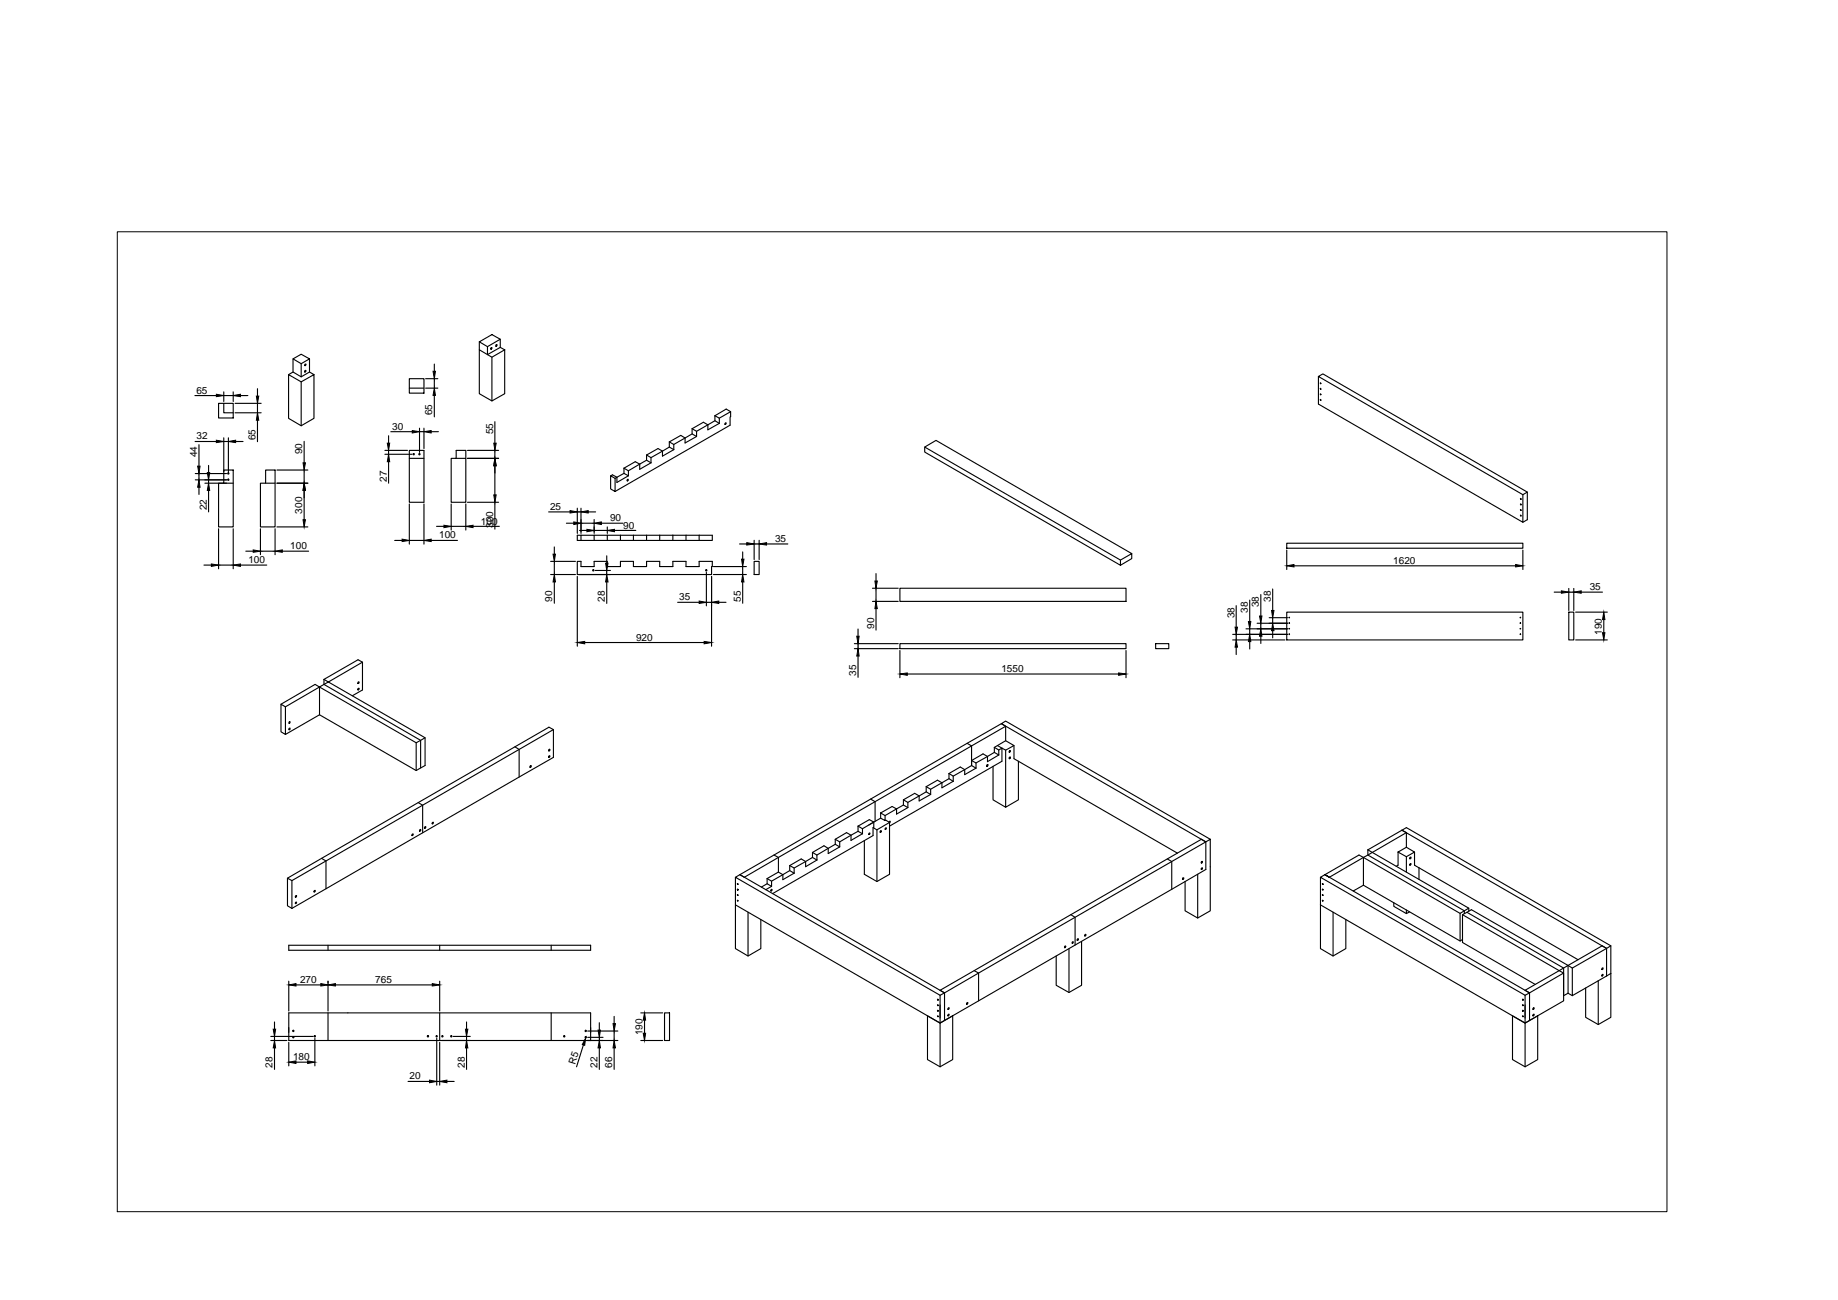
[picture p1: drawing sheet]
<svg xmlns="http://www.w3.org/2000/svg" width="420mm" height="297mm" viewBox="0 0 420 297" stroke-linecap="round" stroke-linejoin="round" font-family="sans-serif">
<defs><g id="words">
<g font-size="2.3">
<text x="44.9" y="89.9">65</text>
<text x="98.8" y="94.9" transform="rotate(-90 98.8 94.9)">65</text>
<text x="44.9" y="100.4">32</text>
<text x="58.4" y="100.6" transform="rotate(-90 58.4 100.6)">65</text>
<text x="89.7" y="98.2">30</text>
<text x="112.7" y="99.3" transform="rotate(-90 112.7 99.3)">55</text>
<text x="45.1" y="104.5" transform="rotate(-90 45.1 104.5)">44</text>
<text x="69.1" y="103.8" transform="rotate(-90 69.1 103.8)">90</text>
<text x="88.4" y="110.1" transform="rotate(-90 88.4 110.1)">27</text>
<text x="47.3" y="116.6" transform="rotate(-90 47.3 116.6)">22</text>
<text x="69.1" y="117.3" transform="rotate(-90 69.1 117.3)">300</text>
<text x="110" y="119.8">100</text>
<text x="125.7" y="116.5">25</text>
<text x="139.5" y="119.1">90</text>
<text x="66.4" y="125.5">100</text>
<text x="100.4" y="123">100</text>
<text x="112.7" y="120.6" transform="rotate(-90 112.7 120.6)">300</text>
<text x="142.5" y="120.8">90</text>
<text x="177.2" y="123.8">35</text>
<text x="56.8" y="128.7">100</text>
<text x="318.5" y="128.8">1620</text>
<text x="126.3" y="137.5" transform="rotate(-90 126.3 137.5)">90</text>
<text x="138.3" y="137.5" transform="rotate(-90 138.3 137.5)">28</text>
<text x="155.3" y="137.2">35</text>
<text x="169.3" y="137.5" transform="rotate(-90 169.3 137.5)">55</text>
<text x="290.5" y="137.5" transform="rotate(-90 290.5 137.5)">38</text>
<text x="363.4" y="134.8">35</text>
<text x="199.8" y="143.6" transform="rotate(-90 199.8 143.6)">90</text>
<text x="282.2" y="141.3" transform="rotate(-90 282.2 141.3)">38</text>
<text x="285.2" y="140" transform="rotate(-90 285.2 140)">38</text>
<text x="287.8" y="138.8" transform="rotate(-90 287.8 138.8)">38</text>
<text x="145.4" y="146.4">920</text>
<text x="366.2" y="145.1" transform="rotate(-90 366.2 145.1)">190</text>
<text x="195.7" y="154.5" transform="rotate(-90 195.7 154.5)">35</text>
<text x="228.9" y="153.6">1550</text>
<text x="68.6" y="224.6">270</text>
<text x="85.8" y="224.6">765</text>
<text x="146.9" y="236.6" transform="rotate(-90 146.9 236.6)">190</text>
<text x="62.3" y="244" transform="rotate(-90 62.3 244)">28</text>
<text x="67" y="242.3">180</text>
<text x="106.2" y="244" transform="rotate(-90 106.2 244)">28</text>
<text x="131.5" y="243.4" transform="rotate(-73 131.5 243.4)">R5</text>
<text x="136.6" y="244" transform="rotate(-90 136.6 244)">22</text>
<text x="140" y="244" transform="rotate(-90 140 244)">66</text>
<text x="93.6" y="246.6">20</text>
</g>
</g></defs>
<!-- layer: 0 -->
<g fill="none" stroke="#000" stroke-width=".25">
<path d="M109.6 79.9l2.9 1.7 2.9-1.7v10.1l-2.9 1.6-2.9-1.6zM109.6 78.1l2.9-1.6 1.9 1-3 1.7zM109.6 78.1v1.8M111.4 79.2v1.8l3-1.6M113.4 78.8a.17 .17 0 0 1 .2 .2 .17 .17 0 0 1-.2 .1zM114.4 77.5v1.9l1 .5M44.5 90.4h5M50 92.2h3.3v3.3h-3.3zM51.2 92.2v2.1h2.1M51.2 89.5v2.2M51.2 90.4h2.1M53.3 89.5v2.2"/>
<path d="M53.7 92.2h6M53.7 94.3h6M55 90.4h1.7M58.9 88.8v1.7M58.9 92.2v2.1M58.9 96v4.9M67 82v3M68.8 83.1v3M68.8 87.2v10.1M69.7 84.7l.2-.1a.17 .17 0 0 1 .1 .2 .17 .17 0 0 1-.2 .2 .17 .17 0 0 1-.1-.2zM70.8 85l1 .6-3 1.6-2.8-1.6v10l2.8 1.7 3-1.7v-10M70.8 82l-2-1.1-1.8 1.1 1.8 1.1 2-1.1v3l-2 1.1-1.8-1.1-1 .6"/>
<path d="M88.8 99.6v1.7M89.3 98.6h4.9M93.6 86.5h3.3v3.3h-3.3zM93.6 88.7h3.3M95.9 97.8v5.6M95.9 98.6h1M96.9 97.8v4.7M97.3 88.7h2.8M97.3 86.5h2.8M98.6 98.6h1.6M99.3 83.2v1.6M99.3 86.5v2.2"/>
<path d="M99.3 90.3v5M112.5 81.6v10M113.1 96.4v4.9M158.2 98l1 .6v1.1M158.2 98v1.1l1 .6M158.2 99.1l-4.2 2.5M159.2 99.7l-2.6 1.5v-1.1l-1-.6-2.6 1.5M163.4 95l1 .5v1.2M163.4 95v1.1l1 .6M163.4 96.1l-4.2 2.5M164.4 95.5l2.6-1.4-.1 3.1-26.2 15M164.4 96.7l-2.6 1.5v-1.1l-1-.6-2.6 1.5"/>
<path d="M165.7 96.7l.3-.1-.2 .4zM167 94.1l-1-.6-2.6 1.5M301.4 86v6.3l46.7 27v-6.3M301.8 91.3l.1 .2zM301.8 90l.1 .2zM301.8 88.7l.1 .2zM44.6 100.9h4.9M44.6 109.6h7.2M44.6 108.2h7.2M45.5 101.6v4.9M45.5 108.2v1.4M45.5 111.3v1.7"/>
<path d="M46.8 110.4h6.5M47.7 106.3v1.7M47.7 109.6v.8M47.7 112.1v4.9M51.2 107.4h2.1v13h-3.3v-10h1.2zM51.2 100v7.8M51.2 100.9h1M52.2 100v7.8M53.9 100.9h1.7M60.7 107.4h2.2v13h-3.4v-10h1.2zM60.7 110.4h2.2M63.3 110.4h7.1"/>
<path d="M63.3 107.4h7.1M69.5 100.8v4.9M69.5 107.4v3M69.5 112.1v6.6M88 102.9h5.1M88 103.8h6.2M88.8 102.9v.9M88.8 105.5v4.9M93.6 104.7v-1.8h3.3v11.9h-3.3v-10.1h3.3M93.6 115.1v9.2M96.9 115.1v9.2M103.1 115.1v6"/>
<path d="M104.3 102.9h2.2v11.9h-3.4v-10.1h1.2zM104.3 104.7h2.2M106.5 115.1v6M106.9 104.7h7.1M106.9 114.8h7.1M106.9 102.9h7.1M113.1 102.9v1.8M113.1 106.4v6.7M113.1 114.8v6.1M125.4 117h4.9M129.5 119.5h1.7M132 116.1v5.8"/>
<path d="M132 117h.8M132.8 116.1v5.8M132.8 119.5h3M134.5 117h1.7M135.8 118.7v3.2M137.5 119.5h4.9M139.6 108.7l1 .6v3l-1-.6zM139.6 108.7l.4-.2 1 .6v1.1l2.7-1.5M142.6 107l1.1 .6v1.1M142.6 107v1.2l1.1 .5M142.6 108.2l-2 1.1M147.8 104l1 .6v1.1"/>
<path d="M147.8 104v1.2l1 .5M147.8 105.2l-4.1 2.4M148.8 105.7l-2.6 1.5v-1.2l-1-.5-2.6 1.5M153 101l1 .6v1.1M153 101v1.2l1 .5M153 102.2l-4.2 2.4M154 102.7l-2.6 1.5v-1.1l-1-.6-2.6 1.5M211.4 102.2l44.7 25.8M347.6 117.7l.1 .2zM347.6 116.4l.1 .2zM347.6 115.1l.1 .3zM347.6 113.9l.1 .2z"/>
<path d="M348.1 113l-46.7-27 1-.6 46.7 27v6.3l-1 .6M349.1 112.4l-1 .6M46.6 129.1h1.7M50 120.8v9.2M50 129.1h3.3M53.3 120.8v9.2M55 129.1h6M56.2 125.9h1.7M59.5 120.8v5.9M59.5 125.9h3.4M62.9 120.8v5.9M63.3 120.4h7.1"/>
<path d="M64.5 125.9h6M90.2 123.5h1.7M93.6 123.5h3.3M98.6 123.5h6M99.8 120.3h1.7M103.1 120.3h3.4M108.1 120.3h6M125.9 131.3h5.6M125.9 128.3h5.6M126.7 125v1.6M126.7 128.3v3M126.7 133v4.8"/>
<path d="M132 128.3h.8v1.2h3v-1.2h3v1.2h3v-1.2h3v1.2h3v-1.2h3v1.2h3v-1.2h3v1.2h3v-1.2h3v1.2h-.1v1.8h-30.7zM132 131.7v16M132.5 121.2h1.7M132.8 122.3v1.2M135.8 122.3v1.2M135.8 121.2h3M136.1 130.3h3.4M138.7 127v1.7M138.7 130.3v1M138.7 133v4.9M138.8 120.4v1.5M138.8 122.3v1.2"/>
<path d="M140.5 121.2h4.8M141.8 122.3v1.2M144.8 123.5h3M144.8 122.3h3M144.8 122.3h-12.8v1.2h12.8M144.8 122.3v1.2M147.8 122.3h15v1.2h-3M147.8 123.5h12M147.8 122.3v1.2M150.8 122.3v1.2M153.8 122.3v1.2M154.9 137.6h4.9"/>
<path d="M156.8 122.3v1.2M159.8 122.3v1.2M161.5 130.8v7.6M161.5 137.6h1.2M162.7 131.7v16M163.1 131.3h7.5M163.1 129.5h7.5M164.3 137.6h1.7M169.1 124.3h1.6M169.8 126.1v1.7M169.8 129.5v1.8M169.8 133v4.8"/>
<path d="M172.4 128.3h1.1v3h-1.1zM172.4 123.4v4.4M172.4 124.3h1.1M173.5 123.4v4.4M175.2 124.3h4.9M199.4 134.4h5.9M199.4 137.4h5.9M200.3 131.1v1.7M200.3 134.4v3M200.3 139.1v4.9M205.7 134.4h51.7v3h-51.7zM258.7 126.5v1.1l-2.6 1.6-44.7-25.9v-1.1l2.6-1.6 44.7 25.9-2.6 1.5v1.2"/>
<path d="M282.6 138.4v4.9M285.7 137.1v4.9M288.2 135.8v5M290.9 134.6v4.9M294.1 139.9h54v6.3h-54zM294.1 124.1h54v1.2h-54zM294.1 125.7v4.4M295.8 129.3h50.7M348.1 125.7v4.4M355.3 135.3h1.6M358.6 139.9h1.2v6.3h-1.2zM358.6 134.5v5"/>
<path d="M358.6 135.3h1.2M359.8 134.5v5M360.2 139.9h7.2M361.5 135.3h4.8M73 157l-7.8 4.5M74.1 155.2l7.7-4.5 1.1 .6v6.3l-2.3 1.4M74.1 155.2v1.2l22.1 12.8v6.3M74.1 155.2l1 .6M75.1 155.8l-2.1 1.2M75.1 155.8l22.1 12.8-2.1 1.1-22.1-12.7M82.9 151.3l-7.8 4.5M133.7 146.8h27.3"/>
<path d="M195.3 147.1h10M195.3 148.2h10M196.1 143.7v1.7M196.1 147.1v1.1M196.1 149.9v4.9M205.7 147.1h51.7v1.1h-51.7zM205.7 148.6v6.3M207.4 154h48.3M257.4 148.6v6.3M264.2 147.1h3v1.1h-3zM281.8 146.2h11.9M281.8 144.9h12.5"/>
<path d="M282.6 144.9v1.3M282.6 147.9v1.7M284.8 143.7h9.5M285.7 143.7v1.2M285.7 146.6v1.7M287.4 142.4h6.9M288.2 142.4v1.3M288.2 145.4v1.6M290.1 141.1h4.2M290.9 141.1v1.3M290.9 144.1v1.7M360.2 146.2h7.2"/>
<path d="M366.6 141.6v3M64.2 160.9l1 .6v6.3l-1-.6zM64.2 160.9l7.8-4.5 1 .6v6.3M66.1 164.9h.2l-.1 .4-.1-.1zM73 163.3l22.1 12.8 2.1-1.2v-6.3M73 163.3l-7.8 4.5M95.1 169.7v6.4M117.7 170.6l1 .6v6.3M126.5 166.7l-59.8 34.5M211.7 179.7l1 .6v1.2M211.7 179.7v1.2l1 .6M216.9 176.7l1 .6v1.2"/>
<path d="M216.9 176.7v1.2l1 .6M216.9 177.9l-4.2 2.4M217.9 178.5l-2.6 1.5v-1.1l-1-.6-2.6 1.4M221.1 169.8l1 .6v4.5l-4.2 2.4M222.1 173.8l1 .5v1.2M222.1 173.8v1.1l1 .6M223.1 175.5l-2.6 1.5v-1.1l-1-.6-2.6 1.4M225.6 174.8h.1a.17 .17 0 0 1 .1 .2 .17 .17 0 0 1-.2 .1zM227 175.1v7.7l2.9 1.6M227.3 170.8l1 .6v1.1M227.3 170.8v1.1l1 .6M227.3 171.9l-4.2 2.4"/>
<path d="M228 170.3l1.9-1.1 1.9 1.1-1.9 1.1zM228 170.3l-.7 .5M228.3 172.5l-2.6 1.5v-1.2l-1-.5-2.6 1.5M228.3 171.4l.7-.5v3l-25.7 14.9M229.9 165.9l-59.7 34.5-1.1-.5 59.8-34.5 1 .5v3.3M229.9 171.4v13l2.9-1.6v-8.9M230.8 171.5h.1a.17 .17 0 0 1 .1 .2 .17 .17 0 0 1-.2 .1 .17 .17 0 0 1-.1-.1zM231.8 170.3v3.1l37.4 21.5M73.5 196.1l1 .6v6.4M95.6 183.4l1 .6v6.3M176.9 195.4l1 .5v3.4M177.9 199.3l1.1 .6v1.1l2.5-1.5"/>
<path d="M177.9 199.3l-2.5 1.4M180.5 197.8l1 .5v1.2M180.5 197.8v1.1l1 .6M180.5 198.9l-4.1 2.4M185.7 194.8l1 .6v1.1M185.7 194.8v1.1l1 .6M185.7 195.9l-4.2 2.4M186.7 196.5l-2.5 1.5v-1.1l-1.1-.6-2.6 1.5M190.9 191.8l1.1 .6v1.1M190.9 191.8v1.1l1.1 .6M190.9 192.9l-4.2 2.5M192 193.5l-2.7 1.5v-1.2l-.9-.5-2.7 1.5"/>
<path d="M196.1 188.8l1.1 .6v1.1M196.1 188.8v1.1l1.1 .6M196.1 189.9l-4.1 2.5M197.2 189.4l2.5-1.6-.1 3.1-23 13.3M197.2 190.5l-2.7 1.5v-1.2l-1-.6-2.6 1.6M199 182.6l1 .6v4.5M199.6 189.1l.9 .5v11.8M199.7 187.8l-1-.5-2.6 1.5M201.3 185.8l1 .6v1.1l-1-.6zM201.3 186.9l-2.7 1.6M202.3 187.5l.2-.1 .8 .5v11.9l-2.8 1.6-2.9-1.6v-7.7M203.2 187.8l.3-.1-.2 .3"/>
<path d="M203.3 187.9l-2.8 1.7M206.5 182.8l1 .5v1.2M206.5 182.8v1.1l1 .6M206.5 183.9l-4.2 2.5M207.5 184.5l-2.6 1.5v-1.2l-1-.5-2.6 1.5M211.7 180.9l-4.2 2.4M212.7 181.5l-2.6 1.5v-1.1l-1-.6-2.6 1.5M266.8 196.3l1.1 .6v6.3M273.8 199.8v10M275.6 192.4l-59.7 34.5M276.7 191.8l-1.1 .6-46.7-27 1-.6 46.8 27v16.3l-2.9 1.7-2.9-1.7v-6.7M302.9 199.9l7.8-4.5 1 .5v6.4"/>
<path d="M311.7 195.9l-7.8 4.5M312.7 194.2v1.2l22 12.7v.6M312.7 194.2l1 .6M313.7 194.8l-2 1.1M313.7 194.8l22.1 12.7-2 1.2-22.1-12.8M319.6 194.7l1.9-1.1 1.9 1.1-1.9 1zM319.6 194.7v3l-.4 .3M320.5 189.7l1 .5v3.4M320.5 189.7l1-.6 46.7 27v6.3M320.5 189.7l46.8 27 .9-.6M320.5 189.7l-7.8 4.5M321.5 190.2l-7.8 4.6"/>
<path d="M321.5 195.7v3.6M323.4 194.7v3l37.3 21.6M324.4 198.2v2.7M65.7 200.7l59.8-34.5 1 .5v6.4l-59.8 34.5M66 216h69v1.1h-69zM66.7 201.2l-1-.5v6.3l1 .6M66.7 201.2v6.4M67.6 206.2l.2-.1-.1 .4-.2-.1zM75 216v1.1M100.5 216v1.1M126 216v1.1M168.1 206.8l46.8 27v-6.4"/>
<path d="M168.1 206.8v9.9l2.9 1.7 2.9-1.7v-6.6M168.1 200.4v6.4M168.5 205.7l.2 .2zM168.5 204.5l.2 .1zM168.5 203.2l.2 .1zM168.5 201.9l.2 .2zM171 208.4v10M175.4 200.7l1 .6v1.2M175.4 200.7v1.2l1 .6M175.4 201.9l-1.4 .8M176.4 202.5l-1.3 .8M243.4 216.2l.2 .1-.3 .2z"/>
<path d="M244.4 216.8v10M244.8 209l1 .6v6.3M247.2 215.1v10l-2.8 1.7-3-1.7v-6.7M248 213.5h.2a.17 .17 0 0 1 .1 .2 .17 .17 0 0 1-.2 .1 .17 .17 0 0 1-.1-.1zM301.9 206.8l46.7 27v-6.4M301.9 206.8v9.9l2.8 1.7 3-1.7v-6.6M301.9 200.4v6.4M302.3 205.7l.1 .2zM302.3 204.4l.1 .2zM302.3 203.2l.1 .2zM303.9 200.4l-1-.5 1 .5M304.7 208.4v10"/>
<path d="M311.7 202.3l22.1 12.7 .5-.3M311.7 202.3l-2.4 1.3M318.6 206.2v.9l2.9 1.6M321.5 207.9v.8l.7-.3M333.8 208.7v6.3M334.3 209l22.1 12.8 2.1-1.2-22.1-12.7-2.1 1.1v6.3l16.6 9.6M335.3 208.4l22.1 12.8v6.3l1.1-.6M335.8 207.5v.7M367.3 216.7l-7.9 4.5M61.9 237.7h3.7M61.9 236.8h9.7M62.8 233.5v1.7"/>
<path d="M62.8 236.8v.9M62.8 239.4v4.9M66 231.4h69v6.3h-69zM66 224.2v6.8M66 238.2v5.3M67.7 225h5.6M72 237.2v6.3M75 224.2v6.8M75 231.4v6.3M76.7 225h22.1M99.8 237.2v10.7M100.5 224.2v6.8"/>
<path d="M100.5 231.4v6.3M100.5 238.2v9.7M100.9 237.7h6.6M103.6 236.8h3.9M106.7 233.5v1.7M106.7 236.8v.9M106.7 239.4v4.9M126 231.4v6.3M133.4 238.8l-1.6 5M133.9 237v.2M134.3 237.7h6.9M134.3 237h3.6"/>
<path d="M134.3 235.6h6.9M137 233.7v1.7M137 237v.7M137 239.4v4.9M140.4 232.2v1.7M140.4 235.6v2.1M140.4 239.4v4.9M146.5 231.4h5M146.5 237.7h5M147.3 233.1v3M151.9 231.4h1.1v6.3h-1.1zM212 232.1l2.9 1.7 2.9-1.7v10l-2.9 1.7-2.9-1.7z"/>
<path d="M214.3 232.1l.1 .2zM214.3 230.9l.1 .2zM214.9 229.6v3M215.9 226.9l-46.8-27-1 .5 46.8 27M215.9 226.9l-1-.6 59.7-34.5 1 .6v6.3l-59.7 34.5M215.9 233.2l-1 .6v10M215.9 226.9l-1 .5M215.9 226.9v6.3M221 229.2l.1-.1a.18 .18 0 0 1 .2 .2 .18 .18 0 0 1-.3 .1zM222.7 221.8l1 .5v6.4M345.8 232.1l2.8 1.7 2.9-1.7v10l-2.9 1.7-2.8-1.7zM348 232.1l.2 .2z"/>
<path d="M348 230.9l.2 .1zM348 229.6l.2 .1zM348.6 226.3l7.8-4.5 1 .5v6.4l-7.8 4.5v-6.3zM348.6 229.6v3M349.6 226.9l-46.7-27-1 .5 46.7 27M349.6 233.2l-1 .6v10M349.6 226.9l-1 .5M350.4 231.8h.1a.18 .18 0 0 1 .2 .2 .18 .18 0 0 1-.3 .1zM357.4 222.3l-7.8 4.6M358.5 220.6l7.7-4.5 1.1 .6v6.3M358.5 220.6l.9 .6v6.3l7.9-4.5M358.5 220.6v6.3"/>
<path d="M358.5 226.9l.9 .6M365.4 224.1v10M368.2 222.4v10.1l-2.8 1.6-2.9-1.6v-6.7M368.2 222.4l-.9 .6M67.7 242.7h2.6M93.3 247.1h4.9M99.8 247.1h.7M102.2 247.1h1.6"/>
<circle cx="112.3" cy="79.6" r=".15"/>
<circle cx="69.8" cy="83.4" r=".17"/>
<circle cx="301.9" cy="87.6" r=".09"/>
<circle cx="52.2" cy="108.2" r=".15"/>
<circle cx="52.2" cy="109.6" r=".15"/>
<circle cx="94.6" cy="103.8" r=".15"/>
<circle cx="95.9" cy="103.8" r=".15"/>
<circle cx="143.4" cy="109.7" r=".17"/>
<circle cx="135.6" cy="130.3" r=".15"/>
<circle cx="161.5" cy="130.3" r=".15"/>
<circle cx="81.9" cy="157.5" r=".15"/>
<circle cx="81.9" cy="156" r=".17"/>
<circle cx="294.7" cy="141.1" r=".06"/>
<circle cx="294.7" cy="143.7" r=".06"/>
<circle cx="294.7" cy="142.4" r=".06"/>
<circle cx="294.7" cy="144.9" r=".06"/>
<circle cx="347.5" cy="143.7" r=".06"/>
<circle cx="347.5" cy="142.4" r=".06"/>
<circle cx="347.5" cy="144.9" r=".06"/>
<circle cx="347.5" cy="141.1" r=".06"/>
<circle cx="66.2" cy="166.6" r=".15"/>
<circle cx="121.2" cy="175.1" r=".18"/>
<circle cx="125.5" cy="171.4" r=".18"/>
<circle cx="125.5" cy="172.9" r=".16"/>
<circle cx="230.8" cy="173.2" r=".18"/>
<circle cx="94.3" cy="190.8" r=".17"/>
<circle cx="96" cy="189.7" r=".18"/>
<circle cx="97.2" cy="189.1" r=".16"/>
<circle cx="98.9" cy="188.1" r=".16"/>
<circle cx="198.7" cy="190.5" r=".17"/>
<circle cx="201.3" cy="190" r=".17"/>
<circle cx="202.4" cy="189.4" r=".18"/>
<circle cx="274.7" cy="198.5" r=".17"/>
<circle cx="274.7" cy="197.1" r=".17"/>
<circle cx="322.4" cy="196.1" r=".18"/>
<circle cx="322.4" cy="197.5" r=".16"/>
<circle cx="67.6" cy="204.9" r=".18"/>
<circle cx="71.9" cy="203.7" r=".17"/>
<circle cx="176.3" cy="203.4" r=".18"/>
<circle cx="245.2" cy="215.4" r=".15"/>
<circle cx="246.3" cy="214.7" r=".15"/>
<circle cx="270.4" cy="200.8" r=".16"/>
<circle cx="302.4" cy="202" r=".09"/>
<circle cx="67" cy="237" r=".15"/>
<circle cx="67" cy="235.6" r=".15"/>
<circle cx="72" cy="236.8" r=".15"/>
<circle cx="97.8" cy="236.8" r=".15"/>
<circle cx="99.8" cy="236.8" r=".15"/>
<circle cx="101.1" cy="236.8" r=".15"/>
<circle cx="103.2" cy="236.8" r=".15"/>
<circle cx="129" cy="236.8" r=".15"/>
<circle cx="133.9" cy="235.6" r=".15"/>
<circle cx="133.9" cy="237" r=".15"/>
<circle cx="214.4" cy="229.7" r=".09"/>
<circle cx="214.4" cy="228.4" r=".09"/>
<circle cx="216.8" cy="230.5" r=".18"/>
<circle cx="216.8" cy="232" r=".17"/>
<circle cx="348.1" cy="228.4" r=".09"/>
<circle cx="350.5" cy="230.5" r=".18"/>
<circle cx="366.3" cy="221.4" r=".18"/>
<circle cx="366.3" cy="222.9" r=".18"/>
</g>
<g fill="#000" stroke="#000" stroke-width=".23">
<path d="M49.5 90.1l1.7 .3-1.7 .2zM53.3 90.4l1.7-.3v.5zM58.6 90.5h.6l-.3 1.7zM58.9 94.3l.3 1.7h-.6zM94.2 98.4l1.7 .2-1.7 .3zM96.9 98.6l1.7-.2v.5zM99 84.8h.5l-.2 1.7zM99.3 88.7l.2 1.6h-.5zM45.5 109.6l.2 1.7h-.5zM45.2 106.5h.5l-.2 1.7zM47.4 108h.5l-.2 1.6zM47.7 110.4l.2 1.7h-.5z"/>
<path d="M49.5 100.6l1.7 .3-1.7 .2zM52.2 100.9l1.7-.3v.5zM69.5 110.4l.3 1.7h-.5zM69.3 118.7h.5l-.3 1.7zM69.3 105.7h.5l-.3 1.7zM88.5 101.3h.6l-.3 1.6zM88.8 103.8l.3 1.7h-.6zM113.1 104.7l.3 1.7h-.5zM112.9 113.1h.5l-.3 1.7zM112.9 101.3h.5l-.3 1.6zM130.3 116.7l1.7 .3-1.7 .2zM131.2 119.3l1.6 .2-1.6 .3z"/>
<path d="M132.8 117l1.7-.3v.5zM135.8 119.5l1.7-.2v.5zM48.3 128.9l1.7 .2-1.7 .3zM53.3 129.1l1.7-.2v.5zM57.9 125.6l1.6 .3-1.6 .3zM62.9 125.9l1.6-.3v.6zM91.9 123.2l1.7 .3-1.7 .2zM96.9 123.5l1.7-.3v.5zM101.5 120l1.6 .3-1.6 .3zM106.5 120.3l1.6-.3v.6zM126.4 126.6h.6l-.3 1.7zM126.7 131.3l.3 1.7h-.6z"/>
<path d="M134.2 120.9l1.6 .3-1.6 .3zM138.4 128.7h.6l-.3 1.6zM138.7 131.3l.3 1.7h-.6zM138.8 121.2l1.7-.3v.6zM159.8 137.3l1.7 .3-1.7 .3zM162.7 137.6l1.6-.3v.6zM169.5 127.8h.6l-.3 1.7zM169.8 131.3l.3 1.7h-.6zM170.7 124l1.7 .3-1.7 .2zM173.5 124.3l1.7-.3v.5zM200 132.8h.5l-.2 1.6zM200.3 137.4l.2 1.7h-.5z"/>
<path d="M290.7 139.5h.5l-.3 1.6zM294.1 129.3l1.7-.3v.5zM346.5 129l1.6 .3-1.6 .2zM356.9 135l1.7 .3-1.7 .3zM359.8 135.3l1.7-.3v.6zM132 146.8l1.7-.2v.5zM161 146.6l1.7 .2-1.7 .3zM195.8 145.4h.6l-.3 1.7zM196.1 148.2l.3 1.7h-.6zM205.7 154l1.7-.2v.5zM255.7 153.8l1.7 .2-1.7 .3zM282.6 146.2l.3 1.7h-.6z"/>
<path d="M282.3 143.3h.6l-.3 1.6zM285.7 144.9l.2 1.7h-.5zM285.4 142h.5l-.2 1.7zM288.2 143.7l.3 1.7h-.6zM287.9 140.8h.6l-.3 1.6zM290.9 142.4l.3 1.7h-.5zM366.3 144.6h.6l-.3 1.6zM366.6 139.9l.3 1.7h-.6zM62.5 235.2h.5l-.2 1.6zM62.8 237.7l.2 1.7h-.5zM66 225l1.7-.3v.6zM73.3 224.7l1.7 .3-1.7 .3z"/>
<path d="M75 225l1.7-.3v.6zM98.8 224.7l1.7 .3-1.7 .3zM106.4 235.2h.5l-.2 1.6zM106.7 237.7l.2 1.7h-.5zM133.9 237.2l-.2 1.6-.6-.1zM136.7 235.4h.6l-.3 1.6zM137 237.7l.3 1.7h-.6zM140.1 233.9h.6l-.3 1.7zM140.4 237.7l.3 1.7h-.6zM147.3 231.4l.3 1.7h-.6zM147 236.1h.6l-.3 1.6zM66 242.7l1.7-.3v.6z"/>
<path d="M70.3 242.4l1.7 .3-1.7 .3zM98.2 246.8l1.6 .3-1.6 .3zM100.5 247.1l1.7-.3v.6z"/>
</g>
<path d="M26.8 53h354.3v223.9h-354.3z" fill="none" stroke="#000" stroke-width=".23"/>
<use href="#words"/>
</svg>
